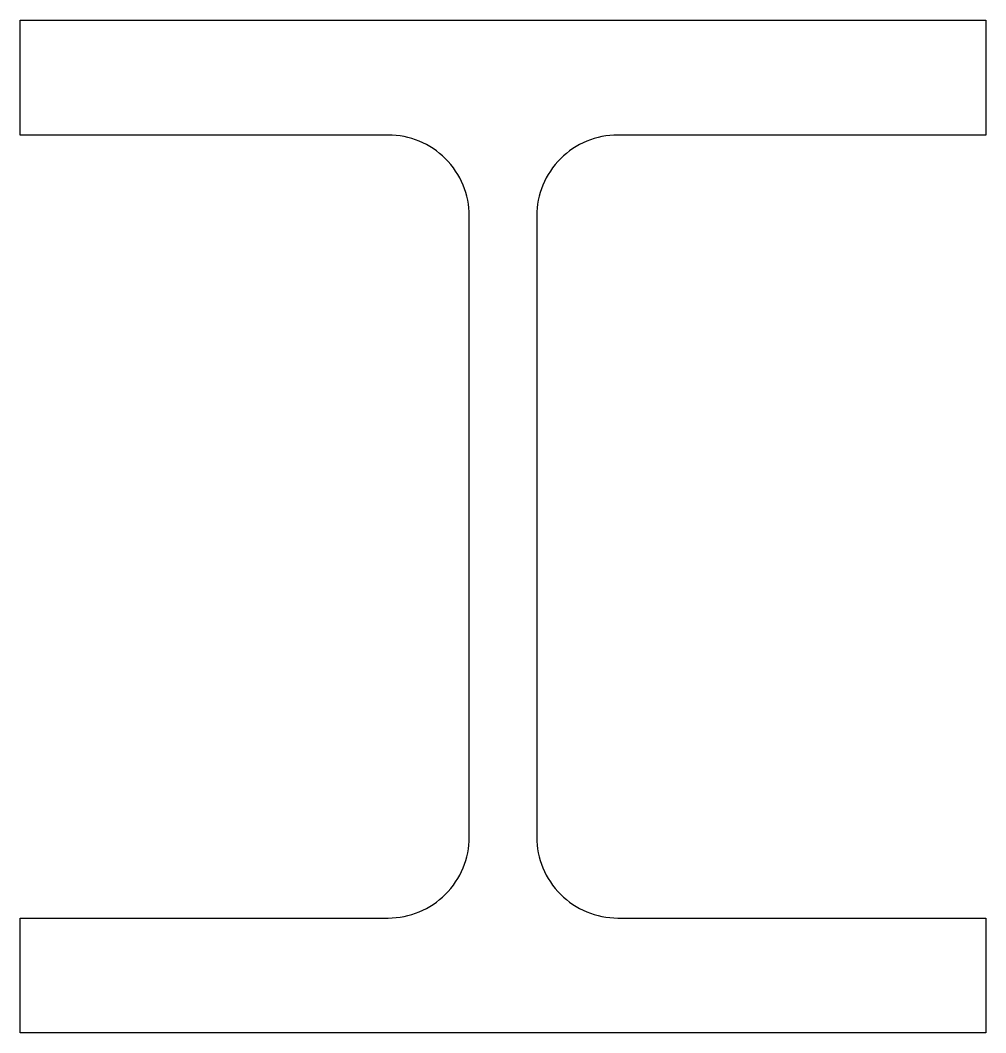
# Model space of a CAD drawing. Header units: millimetres. Extents: x 0 to 143, y 0 to 150.
import ezdxf

# ---------------------------------------------------------------- set-up
doc = ezdxf.new("R2010")
doc.units = ezdxf.units.MM
doc.layers.add('Profile', color=7, linetype='Continuous')

msp = doc.modelspace()

# ---------------------------------------------------------------- linework, layer by layer
at = {"layer": 'Profile'}
msp.add_lwpolyline([(66.5, 29), (66.5, 121, 0.414214), (54.5, 133), (0, 133), (0, 150), (143, 150), (143, 133), (88.5, 133, 0.414214), (76.5, 121), (76.5, 29, 0.414214), (88.5, 17), (143, 17), (143, 0), (0, 0), (0, 17), (54.5, 17, 0.414214)], format="xyb", close=True, dxfattribs=at)

doc.saveas('drawing.dxf')
